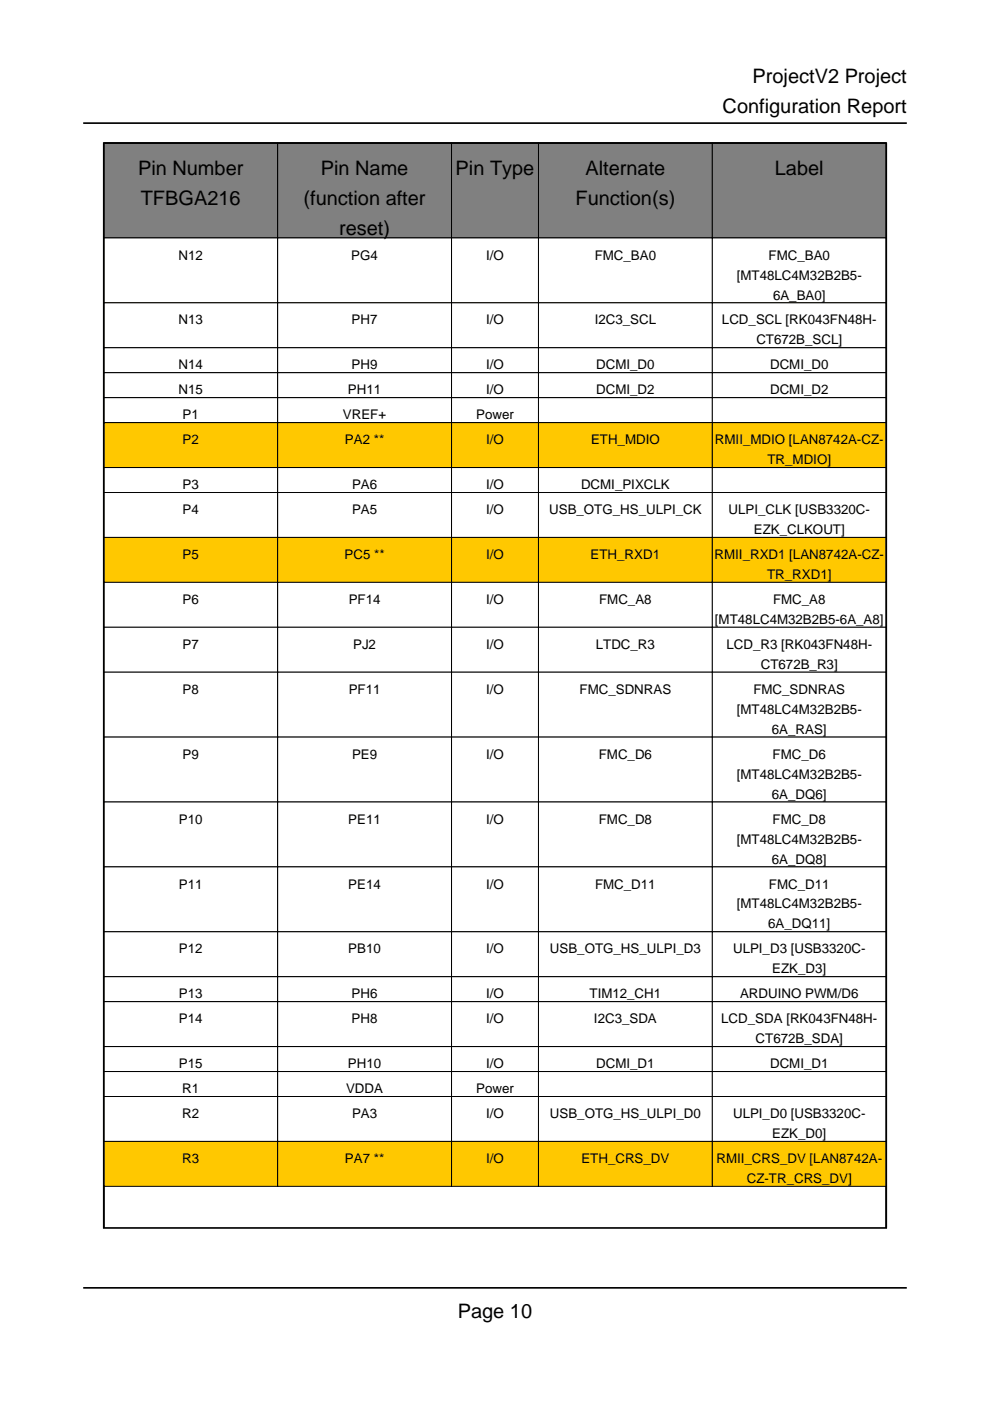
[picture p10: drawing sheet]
<svg xmlns="http://www.w3.org/2000/svg" width="210mm" height="297mm" viewBox="0 0 210 297" stroke-linecap="round" stroke-linejoin="round" font-family="sans-serif">
<defs><g id="words">
<g font-size="4.2">
<text x="159.6" y="17.6">ProjectV2 Project</text>
<text x="153.2" y="24">Configuration Report</text>
<text x="29.3" y="37">Pin Number</text>
<text x="68" y="37">Pin Name</text>
<text x="96.6" y="37">Pin Type</text>
<text x="124.1" y="37">Alternate</text>
<text x="164.3" y="37">Label</text>
<text x="29.8" y="43.4">TFBGA216</text>
<text x="64.4" y="43.4">(function after</text>
<text x="122" y="43.4">Function(s)</text>
<text x="71.9" y="49.7">reset)</text>
<text x="97.1" y="279.4">Page 10</text>
</g>
<g font-size="2.8">
<text x="37.8" y="55">N12</text>
<text x="74.5" y="55">PG4</text>
<text x="103.1" y="55">I/O</text>
<text x="126.1" y="55">FMC_BA0</text>
<text x="156.2" y="59.3">[MT48LC4M32B2B5-</text>
<text x="163" y="55">FMC_BA0</text>
<text x="163.9" y="63.5">6A_BA0]</text>
<text x="37.8" y="68.8">N13</text>
<text x="74.6" y="68.8">PH7</text>
<text x="103.1" y="68.8">I/O</text>
<text x="126.1" y="68.8">I2C3_SCL</text>
<text x="153.1" y="68.8">LCD_SCL [RK043FN48H-</text>
<text x="160.4" y="73">CT672B_SCL]</text>
<text x="37.8" y="78.3">N14</text>
<text x="37.8" y="83.6">N15</text>
<text x="73.8" y="83.6">PH11</text>
<text x="74.6" y="78.3">PH9</text>
<text x="103.1" y="78.3">I/O</text>
<text x="103.1" y="83.6">I/O</text>
<text x="126.4" y="78.3">DCMI_D0</text>
<text x="126.4" y="83.6">DCMI_D2</text>
<text x="163.3" y="78.3">DCMI_D0</text>
<text x="163.3" y="83.6">DCMI_D2</text>
<text x="38.7" y="88.9">P1</text>
<text x="72.7" y="88.9">VREF+</text>
<text x="101" y="88.9">Power</text>
<text x="38.7" y="94.2">P2</text>
<text x="73.1" y="94.2">PA2 **</text>
<text x="103.1" y="94.2">I/O</text>
<text x="125.3" y="94.2">ETH_MDIO</text>
<text x="151.6" y="94.2">RMII_MDIO [LAN8742A-CZ-</text>
<text x="162.7" y="98.4">TR_MDIO]</text>
<text x="38.7" y="103.7">P3</text>
<text x="74.6" y="103.7">PA6</text>
<text x="103.1" y="103.7">I/O</text>
<text x="123.2" y="103.7">DCMI_PIXCLK</text>
<text x="38.7" y="109">P4</text>
<text x="74.6" y="109">PA5</text>
<text x="103.1" y="109">I/O</text>
<text x="116.4" y="109">USB_OTG_HS_ULPI_CK</text>
<text x="154.5" y="109">ULPI_CLK [USB3320C-</text>
<text x="159.8" y="113.2">EZK_CLKOUT]</text>
<text x="38.7" y="118.5">P5</text>
<text x="73.1" y="118.5">PC5 **</text>
<text x="103.1" y="118.5">I/O</text>
<text x="125.2" y="118.5">ETH_RXD1</text>
<text x="151.5" y="118.5">RMII_RXD1 [LAN8742A-CZ-</text>
<text x="162.6" y="122.8">TR_RXD1]</text>
<text x="38.7" y="128.1">P6</text>
<text x="73.9" y="128.1">PF14</text>
<text x="103.1" y="128.1">I/O</text>
<text x="127" y="128.1">FMC_A8</text>
<text x="163.9" y="128.1">FMC_A8</text>
<text x="38.7" y="137.6">P7</text>
<text x="74.9" y="137.6">PJ2</text>
<text x="103.1" y="137.6">I/O</text>
<text x="126.3" y="137.6">LTDC_R3</text>
<text x="151.6" y="132.3">[MT48LC4M32B2B5-6A_A8]</text>
<text x="154" y="137.6">LCD_R3 [RK043FN48H-</text>
<text x="161.3" y="141.8">CT672B_R3]</text>
<text x="38.7" y="147.1">P8</text>
<text x="73.9" y="147.1">PF11</text>
<text x="103.1" y="147.1">I/O</text>
<text x="122.9" y="147.1">FMC_SDNRAS</text>
<text x="159.7" y="147.1">FMC_SDNRAS</text>
<text x="156.2" y="151.3">[MT48LC4M32B2B5-</text>
<text x="163.7" y="155.6">6A_RAS]</text>
<text x="38.7" y="160.9">P9</text>
<text x="74.6" y="160.9">PE9</text>
<text x="103.1" y="160.9">I/O</text>
<text x="127" y="160.9">FMC_D6</text>
<text x="163.8" y="160.9">FMC_D6</text>
<text x="156.2" y="165.1">[MT48LC4M32B2B5-</text>
<text x="163.7" y="169.3">6A_DQ6]</text>
<text x="37.9" y="174.6">P10</text>
<text x="73.9" y="174.6">PE11</text>
<text x="103.1" y="174.6">I/O</text>
<text x="127" y="174.6">FMC_D8</text>
<text x="156.2" y="178.9">[MT48LC4M32B2B5-</text>
<text x="163.8" y="174.6">FMC_D8</text>
<text x="163.7" y="183.1">6A_DQ8]</text>
<text x="37.9" y="188.4">P11</text>
<text x="73.9" y="188.4">PE14</text>
<text x="103.1" y="188.4">I/O</text>
<text x="126.2" y="188.4">FMC_D11</text>
<text x="163" y="188.4">FMC_D11</text>
<text x="156.2" y="192.6">[MT48LC4M32B2B5-</text>
<text x="162.9" y="196.8">6A_DQ11]</text>
<text x="37.9" y="202.1">P12</text>
<text x="73.9" y="202.1">PB10</text>
<text x="103.1" y="202.1">I/O</text>
<text x="116.6" y="202.1">USB_OTG_HS_ULPI_D3</text>
<text x="155.4" y="202.1">ULPI_D3 [USB3320C-</text>
<text x="163.7" y="206.4">EZK_D3]</text>
<text x="37.9" y="211.7">P13</text>
<text x="74.6" y="211.7">PH6</text>
<text x="103.1" y="211.7">I/O</text>
<text x="125" y="211.7">TIM12_CH1</text>
<text x="156.9" y="211.7">ARDUINO PWM/D6</text>
<text x="37.9" y="217">P14</text>
<text x="74.6" y="217">PH8</text>
<text x="103.1" y="217">I/O</text>
<text x="125.9" y="217">I2C3_SDA</text>
<text x="152.9" y="217">LCD_SDA [RK043FN48H-</text>
<text x="160.2" y="221.2">CT672B_SDA]</text>
<text x="37.9" y="226.5">P15</text>
<text x="73.8" y="226.5">PH10</text>
<text x="103.1" y="226.5">I/O</text>
<text x="126.4" y="226.5">DCMI_D1</text>
<text x="163.3" y="226.5">DCMI_D1</text>
<text x="38.6" y="231.8">R1</text>
<text x="73.4" y="231.8">VDDA</text>
<text x="101" y="231.8">Power</text>
<text x="38.6" y="237.1">R2</text>
<text x="74.6" y="237.1">PA3</text>
<text x="103.1" y="237.1">I/O</text>
<text x="116.6" y="237.1">USB_OTG_HS_ULPI_D0</text>
<text x="155.4" y="237.1">ULPI_D0 [USB3320C-</text>
<text x="163.7" y="241.3">EZK_D0]</text>
<text x="38.6" y="246.6">R3</text>
<text x="73.1" y="246.6">PA7 **</text>
<text x="103.1" y="246.6">I/O</text>
<text x="123.3" y="246.6">ETH_CRS_DV</text>
<text x="151.9" y="246.6">RMII_CRS_DV [LAN8742A-</text>
<text x="158.3" y="250.8">CZ-TR_CRS_DV]</text>
</g>
</g></defs>
<path d="M22 260.3v-230h165.9v230" fill="none" stroke="#000" stroke-width=".35"/>
<path d="M22 30.3h36.9v20.1h-36.9z" fill="#808080"/>
<path d="M22 30.3h36.9v20.1h-36.9z" fill="none" stroke="#000" stroke-width=".21"/>
<path d="M58.9 30.3h36.8v20.1h-36.8z" fill="#808080"/>
<path d="M58.9 30.3h36.8v20.1h-36.8z" fill="none" stroke="#000" stroke-width=".21"/>
<path d="M95.7 30.3h18.5v20.1h-18.5z" fill="#808080"/>
<path d="M95.7 30.3h18.5v20.1h-18.5z" fill="none" stroke="#000" stroke-width=".21"/>
<path d="M114.2 30.3h36.8v20.1h-36.8z" fill="#808080"/>
<path d="M114.2 30.3h36.8v20.1h-36.8z" fill="none" stroke="#000" stroke-width=".21"/>
<path d="M151 30.3h36.9v20.1h-36.9z" fill="#808080"/>
<path d="M151 30.3h36.9v20.1h-36.9z" fill="none" stroke="#000" stroke-width=".21"/>
<path d="M22 50.4h36.9v13.8h-36.9z" fill="#fff"/>
<path d="M22 50.4h36.9v13.8h-36.9z" fill="none" stroke="#000" stroke-width=".21"/>
<path d="M58.9 50.4h36.8v13.8h-36.8z" fill="#fff"/>
<path d="M58.9 50.4h36.8v13.8h-36.8z" fill="none" stroke="#000" stroke-width=".21"/>
<path d="M95.7 50.4h18.5v13.8h-18.5z" fill="#fff"/>
<path d="M95.7 50.4h18.5v13.8h-18.5z" fill="none" stroke="#000" stroke-width=".21"/>
<path d="M114.2 50.4h36.8v13.8h-36.8z" fill="#fff"/>
<path d="M114.2 50.4h36.8v13.8h-36.8z" fill="none" stroke="#000" stroke-width=".21"/>
<path d="M151 50.4h36.9v13.8h-36.9z" fill="#fff"/>
<path d="M151 50.4h36.9v13.8h-36.9z" fill="none" stroke="#000" stroke-width=".21"/>
<path d="M22 64.2h36.9v9.5h-36.9z" fill="#fff"/>
<path d="M22 64.2h36.9v9.5h-36.9z" fill="none" stroke="#000" stroke-width=".21"/>
<path d="M58.9 64.2h36.8v9.5h-36.8z" fill="#fff"/>
<path d="M58.9 64.2h36.8v9.5h-36.8z" fill="none" stroke="#000" stroke-width=".21"/>
<path d="M95.7 64.2h18.5v9.5h-18.5z" fill="#fff"/>
<path d="M95.7 64.2h18.5v9.5h-18.5z" fill="none" stroke="#000" stroke-width=".21"/>
<path d="M114.2 64.2h36.8v9.5h-36.8z" fill="#fff"/>
<path d="M114.2 64.2h36.8v9.5h-36.8z" fill="none" stroke="#000" stroke-width=".21"/>
<path d="M151 64.2h36.9v9.5h-36.9z" fill="#fff"/>
<path d="M151 64.2h36.9v9.5h-36.9z" fill="none" stroke="#000" stroke-width=".21"/>
<path d="M22 73.7h36.9v5.3h-36.9z" fill="#fff"/>
<path d="M22 73.7h36.9v5.3h-36.9z" fill="none" stroke="#000" stroke-width=".21"/>
<path d="M58.9 73.7h36.8v5.3h-36.8z" fill="#fff"/>
<path d="M58.9 73.7h36.8v5.3h-36.8z" fill="none" stroke="#000" stroke-width=".21"/>
<path d="M95.7 73.7h18.5v5.3h-18.5z" fill="#fff"/>
<path d="M95.7 73.7h18.5v5.3h-18.5z" fill="none" stroke="#000" stroke-width=".21"/>
<path d="M114.2 73.7h36.8v5.3h-36.8z" fill="#fff"/>
<path d="M114.2 73.7h36.8v5.3h-36.8z" fill="none" stroke="#000" stroke-width=".21"/>
<path d="M151 73.7h36.9v5.3h-36.9z" fill="#fff"/>
<path d="M151 73.7h36.9v5.3h-36.9z" fill="none" stroke="#000" stroke-width=".21"/>
<path d="M22 79h36.9v5.3h-36.9z" fill="#fff"/>
<path d="M22 79h36.9v5.3h-36.9z" fill="none" stroke="#000" stroke-width=".21"/>
<path d="M58.9 79h36.8v5.3h-36.8z" fill="#fff"/>
<path d="M58.9 79h36.8v5.3h-36.8z" fill="none" stroke="#000" stroke-width=".21"/>
<path d="M95.7 79h18.5v5.3h-18.5z" fill="#fff"/>
<path d="M95.7 79h18.5v5.3h-18.5z" fill="none" stroke="#000" stroke-width=".21"/>
<path d="M114.2 79h36.8v5.3h-36.8z" fill="#fff"/>
<path d="M114.2 79h36.8v5.3h-36.8z" fill="none" stroke="#000" stroke-width=".21"/>
<path d="M151 79h36.9v5.3h-36.9z" fill="#fff"/>
<path d="M151 79h36.9v5.3h-36.9z" fill="none" stroke="#000" stroke-width=".21"/>
<path d="M22 84.3h36.9v5.3h-36.9z" fill="#fff"/>
<path d="M22 84.3h36.9v5.3h-36.9z" fill="none" stroke="#000" stroke-width=".21"/>
<path d="M58.9 84.3h36.8v5.3h-36.8z" fill="#fff"/>
<path d="M58.9 84.3h36.8v5.3h-36.8z" fill="none" stroke="#000" stroke-width=".21"/>
<path d="M95.7 84.3h18.5v5.3h-18.5z" fill="#fff"/>
<path d="M95.7 84.3h18.5v5.3h-18.5z" fill="none" stroke="#000" stroke-width=".21"/>
<path d="M114.2 84.3h36.8v5.3h-36.8z" fill="#fff"/>
<path d="M114.2 84.3h36.8v5.3h-36.8z" fill="none" stroke="#000" stroke-width=".21"/>
<path d="M151 84.3h36.9v5.3h-36.9z" fill="#fff"/>
<path d="M151 84.3h36.9v5.3h-36.9z" fill="none" stroke="#000" stroke-width=".21"/>
<path d="M22 89.6h36.9v9.5h-36.9z" fill="#ffc800"/>
<path d="M22 89.6h36.9v9.5h-36.9z" fill="none" stroke="#000" stroke-width=".21"/>
<path d="M58.9 89.6h36.8v9.5h-36.8z" fill="#ffc800"/>
<path d="M58.9 89.6h36.8v9.5h-36.8z" fill="none" stroke="#000" stroke-width=".21"/>
<path d="M95.7 89.6h18.5v9.5h-18.5z" fill="#ffc800"/>
<path d="M95.7 89.6h18.5v9.5h-18.5z" fill="none" stroke="#000" stroke-width=".21"/>
<path d="M114.2 89.6h36.8v9.5h-36.8z" fill="#ffc800"/>
<path d="M114.2 89.6h36.8v9.5h-36.8z" fill="none" stroke="#000" stroke-width=".21"/>
<path d="M151 89.6h36.9v9.5h-36.9z" fill="#ffc800"/>
<path d="M151 89.6h36.9v9.5h-36.9z" fill="none" stroke="#000" stroke-width=".21"/>
<path d="M22 99.1h36.9v5.3h-36.9z" fill="#fff"/>
<path d="M22 99.1h36.9v5.3h-36.9z" fill="none" stroke="#000" stroke-width=".21"/>
<path d="M58.9 99.1h36.8v5.3h-36.8z" fill="#fff"/>
<path d="M58.9 99.1h36.8v5.3h-36.8z" fill="none" stroke="#000" stroke-width=".21"/>
<path d="M95.7 99.1h18.5v5.3h-18.5z" fill="#fff"/>
<path d="M95.7 99.1h18.5v5.3h-18.5z" fill="none" stroke="#000" stroke-width=".21"/>
<path d="M114.2 99.1h36.8v5.3h-36.8z" fill="#fff"/>
<path d="M114.2 99.1h36.8v5.3h-36.8z" fill="none" stroke="#000" stroke-width=".21"/>
<path d="M151 99.1h36.9v5.3h-36.9z" fill="#fff"/>
<path d="M151 99.1h36.9v5.3h-36.9z" fill="none" stroke="#000" stroke-width=".21"/>
<path d="M22 104.4h36.9v9.5h-36.9z" fill="#fff"/>
<path d="M22 104.4h36.9v9.5h-36.9z" fill="none" stroke="#000" stroke-width=".21"/>
<path d="M58.9 104.4h36.8v9.5h-36.8z" fill="#fff"/>
<path d="M58.9 104.4h36.8v9.5h-36.8z" fill="none" stroke="#000" stroke-width=".21"/>
<path d="M95.7 104.4h18.5v9.5h-18.5z" fill="#fff"/>
<path d="M95.7 104.4h18.5v9.5h-18.5z" fill="none" stroke="#000" stroke-width=".21"/>
<path d="M114.2 104.4h36.8v9.5h-36.8z" fill="#fff"/>
<path d="M114.2 104.4h36.8v9.5h-36.8z" fill="none" stroke="#000" stroke-width=".21"/>
<path d="M151 104.4h36.9v9.5h-36.9z" fill="#fff"/>
<path d="M151 104.4h36.9v9.5h-36.9z" fill="none" stroke="#000" stroke-width=".21"/>
<path d="M22 113.9h36.9v9.6h-36.9z" fill="#ffc800"/>
<path d="M22 113.9h36.9v9.6h-36.9z" fill="none" stroke="#000" stroke-width=".21"/>
<path d="M58.9 113.9h36.8v9.6h-36.8z" fill="#ffc800"/>
<path d="M58.9 113.9h36.8v9.6h-36.8z" fill="none" stroke="#000" stroke-width=".21"/>
<path d="M95.7 113.9h18.5v9.6h-18.5z" fill="#ffc800"/>
<path d="M95.7 113.9h18.5v9.6h-18.5z" fill="none" stroke="#000" stroke-width=".21"/>
<path d="M114.2 113.9h36.8v9.6h-36.8z" fill="#ffc800"/>
<path d="M114.2 113.9h36.8v9.6h-36.8z" fill="none" stroke="#000" stroke-width=".21"/>
<path d="M151 113.9h36.9v9.6h-36.9z" fill="#ffc800"/>
<path d="M151 113.9h36.9v9.6h-36.9z" fill="none" stroke="#000" stroke-width=".21"/>
<path d="M22 123.5h36.9v9.5h-36.9z" fill="#fff"/>
<path d="M22 123.5h36.9v9.5h-36.9z" fill="none" stroke="#000" stroke-width=".21"/>
<path d="M58.9 123.5h36.8v9.5h-36.8z" fill="#fff"/>
<path d="M58.9 123.5h36.8v9.5h-36.8z" fill="none" stroke="#000" stroke-width=".21"/>
<path d="M95.7 123.5h18.5v9.5h-18.5z" fill="#fff"/>
<path d="M95.7 123.5h18.5v9.5h-18.5z" fill="none" stroke="#000" stroke-width=".21"/>
<path d="M114.2 123.5h36.8v9.5h-36.8z" fill="#fff"/>
<path d="M114.2 123.5h36.8v9.5h-36.8z" fill="none" stroke="#000" stroke-width=".21"/>
<path d="M151 123.5h36.9v9.5h-36.9z" fill="#fff"/>
<path d="M151 123.5h36.9v9.5h-36.9z" fill="none" stroke="#000" stroke-width=".21"/>
<path d="M22 133h36.9v9.5h-36.9z" fill="#fff"/>
<path d="M22 133h36.9v9.5h-36.9z" fill="none" stroke="#000" stroke-width=".21"/>
<path d="M58.9 133h36.8v9.5h-36.8z" fill="#fff"/>
<path d="M58.9 133h36.8v9.5h-36.8z" fill="none" stroke="#000" stroke-width=".21"/>
<path d="M95.7 133h18.5v9.5h-18.5z" fill="#fff"/>
<path d="M95.7 133h18.5v9.5h-18.5z" fill="none" stroke="#000" stroke-width=".21"/>
<path d="M114.2 133h36.8v9.5h-36.8z" fill="#fff"/>
<path d="M114.2 133h36.8v9.5h-36.8z" fill="none" stroke="#000" stroke-width=".21"/>
<path d="M151 133h36.9v9.5h-36.9z" fill="#fff"/>
<path d="M151 133h36.9v9.5h-36.9z" fill="none" stroke="#000" stroke-width=".21"/>
<path d="M22 142.5h36.9v13.8h-36.9z" fill="#fff"/>
<path d="M22 142.5h36.9v13.8h-36.9z" fill="none" stroke="#000" stroke-width=".21"/>
<path d="M58.9 142.5h36.8v13.8h-36.8z" fill="#fff"/>
<path d="M58.9 142.5h36.8v13.8h-36.8z" fill="none" stroke="#000" stroke-width=".21"/>
<path d="M95.7 142.5h18.5v13.8h-18.5z" fill="#fff"/>
<path d="M95.7 142.5h18.5v13.8h-18.5z" fill="none" stroke="#000" stroke-width=".21"/>
<path d="M114.2 142.5h36.8v13.8h-36.8z" fill="#fff"/>
<path d="M114.2 142.5h36.8v13.8h-36.8z" fill="none" stroke="#000" stroke-width=".21"/>
<path d="M151 142.5h36.9v13.8h-36.9z" fill="#fff"/>
<path d="M151 142.5h36.9v13.8h-36.9z" fill="none" stroke="#000" stroke-width=".21"/>
<path d="M22 156.3h36.9v13.7h-36.9z" fill="#fff"/>
<path d="M22 156.3h36.9v13.7h-36.9z" fill="none" stroke="#000" stroke-width=".21"/>
<path d="M58.9 156.3h36.8v13.7h-36.8z" fill="#fff"/>
<path d="M58.9 156.3h36.8v13.7h-36.8z" fill="none" stroke="#000" stroke-width=".21"/>
<path d="M95.7 156.3h18.5v13.7h-18.5z" fill="#fff"/>
<path d="M95.7 156.3h18.5v13.7h-18.5z" fill="none" stroke="#000" stroke-width=".21"/>
<path d="M114.2 156.3h36.8v13.7h-36.8z" fill="#fff"/>
<path d="M114.2 156.3h36.8v13.7h-36.8z" fill="none" stroke="#000" stroke-width=".21"/>
<path d="M151 156.3h36.9v13.7h-36.9z" fill="#fff"/>
<path d="M151 156.3h36.9v13.7h-36.9z" fill="none" stroke="#000" stroke-width=".21"/>
<path d="M22 170h36.9v13.8h-36.9z" fill="#fff"/>
<path d="M22 170h36.9v13.8h-36.9z" fill="none" stroke="#000" stroke-width=".21"/>
<path d="M58.9 170h36.8v13.8h-36.8z" fill="#fff"/>
<path d="M58.9 170h36.8v13.8h-36.8z" fill="none" stroke="#000" stroke-width=".21"/>
<path d="M95.7 170h18.5v13.8h-18.5z" fill="#fff"/>
<path d="M95.7 170h18.5v13.8h-18.5z" fill="none" stroke="#000" stroke-width=".21"/>
<path d="M114.2 170h36.8v13.8h-36.8z" fill="#fff"/>
<path d="M114.2 170h36.8v13.8h-36.8z" fill="none" stroke="#000" stroke-width=".21"/>
<path d="M151 170h36.9v13.8h-36.9z" fill="#fff"/>
<path d="M151 170h36.9v13.8h-36.9z" fill="none" stroke="#000" stroke-width=".21"/>
<path d="M22 183.8h36.9v13.8h-36.9z" fill="#fff"/>
<path d="M22 183.8h36.9v13.8h-36.9z" fill="none" stroke="#000" stroke-width=".21"/>
<path d="M58.9 183.8h36.8v13.8h-36.8z" fill="#fff"/>
<path d="M58.9 183.8h36.8v13.8h-36.8z" fill="none" stroke="#000" stroke-width=".21"/>
<path d="M95.7 183.8h18.5v13.8h-18.5z" fill="#fff"/>
<path d="M95.7 183.8h18.5v13.8h-18.5z" fill="none" stroke="#000" stroke-width=".21"/>
<path d="M114.2 183.8h36.8v13.8h-36.8z" fill="#fff"/>
<path d="M114.2 183.8h36.8v13.8h-36.8z" fill="none" stroke="#000" stroke-width=".21"/>
<path d="M151 183.8h36.9v13.8h-36.9z" fill="#fff"/>
<path d="M151 183.8h36.9v13.8h-36.9z" fill="none" stroke="#000" stroke-width=".21"/>
<path d="M22 197.6h36.9v9.5h-36.9z" fill="#fff"/>
<path d="M22 197.6h36.9v9.5h-36.9z" fill="none" stroke="#000" stroke-width=".21"/>
<path d="M58.9 197.6h36.8v9.5h-36.8z" fill="#fff"/>
<path d="M58.9 197.6h36.8v9.5h-36.8z" fill="none" stroke="#000" stroke-width=".21"/>
<path d="M95.7 197.6h18.5v9.5h-18.5z" fill="#fff"/>
<path d="M95.7 197.6h18.5v9.5h-18.5z" fill="none" stroke="#000" stroke-width=".21"/>
<path d="M114.2 197.6h36.8v9.5h-36.8z" fill="#fff"/>
<path d="M114.2 197.6h36.8v9.5h-36.8z" fill="none" stroke="#000" stroke-width=".21"/>
<path d="M151 197.6h36.9v9.5h-36.9z" fill="#fff"/>
<path d="M151 197.6h36.9v9.5h-36.9z" fill="none" stroke="#000" stroke-width=".21"/>
<path d="M22 207.1h36.9v5.3h-36.9z" fill="#fff"/>
<path d="M22 207.1h36.9v5.3h-36.9z" fill="none" stroke="#000" stroke-width=".21"/>
<path d="M58.9 207.1h36.8v5.3h-36.8z" fill="#fff"/>
<path d="M58.9 207.1h36.8v5.3h-36.8z" fill="none" stroke="#000" stroke-width=".21"/>
<path d="M95.7 207.1h18.5v5.3h-18.5z" fill="#fff"/>
<path d="M95.7 207.1h18.5v5.3h-18.5z" fill="none" stroke="#000" stroke-width=".21"/>
<path d="M114.2 207.1h36.8v5.3h-36.8z" fill="#fff"/>
<path d="M114.2 207.1h36.8v5.3h-36.8z" fill="none" stroke="#000" stroke-width=".21"/>
<path d="M151 207.1h36.9v5.3h-36.9z" fill="#fff"/>
<path d="M151 207.1h36.9v5.3h-36.9z" fill="none" stroke="#000" stroke-width=".21"/>
<path d="M22 212.4h36.9v9.5h-36.9z" fill="#fff"/>
<path d="M22 212.4h36.9v9.5h-36.9z" fill="none" stroke="#000" stroke-width=".21"/>
<path d="M58.9 212.4h36.8v9.5h-36.8z" fill="#fff"/>
<path d="M58.9 212.4h36.8v9.5h-36.8z" fill="none" stroke="#000" stroke-width=".21"/>
<path d="M95.7 212.4h18.5v9.5h-18.5z" fill="#fff"/>
<path d="M95.7 212.4h18.5v9.5h-18.5z" fill="none" stroke="#000" stroke-width=".21"/>
<path d="M114.2 212.4h36.8v9.5h-36.8z" fill="#fff"/>
<path d="M114.2 212.4h36.8v9.5h-36.8z" fill="none" stroke="#000" stroke-width=".21"/>
<path d="M151 212.4h36.9v9.5h-36.9z" fill="#fff"/>
<path d="M151 212.4h36.9v9.5h-36.9z" fill="none" stroke="#000" stroke-width=".21"/>
<path d="M22 221.9h36.9v5.3h-36.9z" fill="#fff"/>
<path d="M22 221.9h36.9v5.3h-36.9z" fill="none" stroke="#000" stroke-width=".21"/>
<path d="M58.9 221.9h36.8v5.3h-36.8z" fill="#fff"/>
<path d="M58.9 221.9h36.8v5.3h-36.8z" fill="none" stroke="#000" stroke-width=".21"/>
<path d="M95.7 221.9h18.5v5.3h-18.5z" fill="#fff"/>
<path d="M95.7 221.9h18.5v5.3h-18.5z" fill="none" stroke="#000" stroke-width=".21"/>
<path d="M114.2 221.9h36.8v5.3h-36.8z" fill="#fff"/>
<path d="M114.2 221.9h36.8v5.3h-36.8z" fill="none" stroke="#000" stroke-width=".21"/>
<path d="M151 221.9h36.9v5.3h-36.9z" fill="#fff"/>
<path d="M151 221.9h36.9v5.3h-36.9z" fill="none" stroke="#000" stroke-width=".21"/>
<path d="M22 227.2h36.9v5.3h-36.9z" fill="#fff"/>
<path d="M22 227.2h36.9v5.3h-36.9z" fill="none" stroke="#000" stroke-width=".21"/>
<path d="M58.9 227.2h36.8v5.3h-36.8z" fill="#fff"/>
<path d="M58.9 227.2h36.8v5.3h-36.8z" fill="none" stroke="#000" stroke-width=".21"/>
<path d="M95.7 227.2h18.5v5.3h-18.5z" fill="#fff"/>
<path d="M95.7 227.2h18.5v5.3h-18.5z" fill="none" stroke="#000" stroke-width=".21"/>
<path d="M114.2 227.2h36.8v5.3h-36.8z" fill="#fff"/>
<path d="M114.2 227.2h36.8v5.3h-36.8z" fill="none" stroke="#000" stroke-width=".21"/>
<path d="M151 227.2h36.9v5.3h-36.9z" fill="#fff"/>
<path d="M151 227.2h36.9v5.3h-36.9z" fill="none" stroke="#000" stroke-width=".21"/>
<path d="M22 232.5h36.9v9.5h-36.9z" fill="#fff"/>
<path d="M22 232.5h36.9v9.5h-36.9z" fill="none" stroke="#000" stroke-width=".21"/>
<path d="M58.9 232.5h36.8v9.5h-36.8z" fill="#fff"/>
<path d="M58.9 232.5h36.8v9.5h-36.8z" fill="none" stroke="#000" stroke-width=".21"/>
<path d="M95.7 232.5h18.5v9.5h-18.5z" fill="#fff"/>
<path d="M95.7 232.5h18.5v9.5h-18.5z" fill="none" stroke="#000" stroke-width=".21"/>
<path d="M114.2 232.5h36.8v9.5h-36.8z" fill="#fff"/>
<path d="M114.2 232.5h36.8v9.5h-36.8z" fill="none" stroke="#000" stroke-width=".21"/>
<path d="M151 232.5h36.9v9.5h-36.9z" fill="#fff"/>
<path d="M151 232.5h36.9v9.5h-36.9z" fill="none" stroke="#000" stroke-width=".21"/>
<path d="M22 242h36.9v9.5h-36.9z" fill="#ffc800"/>
<path d="M22 242h36.9v9.5h-36.9z" fill="none" stroke="#000" stroke-width=".21"/>
<path d="M58.9 242h36.8v9.5h-36.8z" fill="#ffc800"/>
<path d="M58.9 242h36.8v9.5h-36.8z" fill="none" stroke="#000" stroke-width=".21"/>
<path d="M95.7 242h18.5v9.5h-18.5z" fill="#ffc800"/>
<path d="M95.7 242h18.5v9.5h-18.5z" fill="none" stroke="#000" stroke-width=".21"/>
<path d="M114.2 242h36.8v9.5h-36.8z" fill="#ffc800"/>
<path d="M114.2 242h36.8v9.5h-36.8z" fill="none" stroke="#000" stroke-width=".21"/>
<path d="M151 242h36.9v9.5h-36.9z" fill="#ffc800"/>
<path d="M151 242h36.9v9.5h-36.9z" fill="none" stroke="#000" stroke-width=".21"/>
<path d="M17.6 26.1h174.7M22 30.3h165.9v230h-165.9zM17.6 273h174.7" fill="none" stroke="#000" stroke-width=".35"/>
<use href="#words"/>
</svg>
